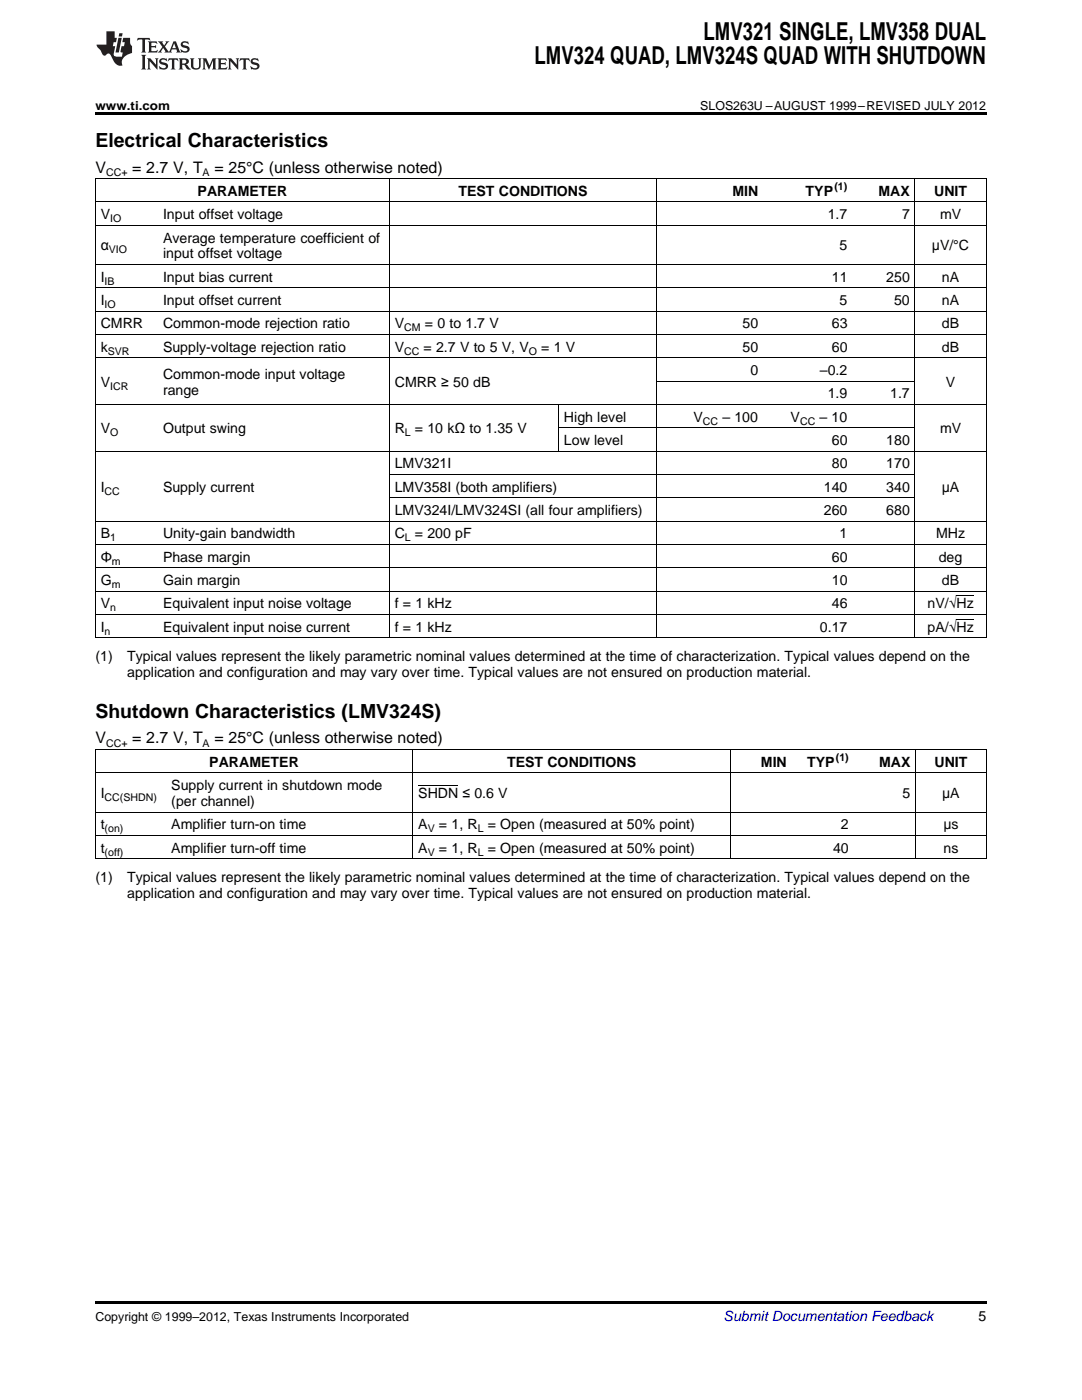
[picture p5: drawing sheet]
<svg xmlns="http://www.w3.org/2000/svg" width="216mm" height="279mm" viewBox="0 0 216 279" stroke-linecap="round" stroke-linejoin="round" font-family="sans-serif">
<defs><g id="words">
<g font-size="4.9">
<text x="140.4" y="7.9">LMV321 SINGLE, LMV358 DUAL</text>
<text x="106.7" y="12.8">LMV324 QUAD, LMV324S QUAD WITH SHUTDOWN</text>
</g>
<g font-size="3.9">
<text x="19" y="29.3">Electrical Characteristics</text>
<text x="19" y="143.2">Shutdown Characteristics (LMV324S)</text>
</g>
<g font-size="3.2">
<text x="19" y="34.4">V</text>
<text x="26.4" y="34.4">= 2.7 V, T</text>
<text x="42.8" y="34.4">= 25°C (unless otherwise noted)</text>
<text x="19" y="148.4">V</text>
<text x="26.4" y="148.4">= 2.7 V, T</text>
<text x="42.8" y="148.4">= 25°C (unless otherwise noted)</text>
</g>
<g font-size="2.8">
<text x="39.4" y="39.1">PARAMETER</text>
<text x="91.5" y="39.1">TEST CONDITIONS</text>
<text x="146.2" y="39.1">MIN</text>
<text x="160.8" y="39.1">TYP</text>
<text x="175.3" y="39.1">MAX</text>
<text x="186.4" y="39.1">UNIT</text>
<text x="20.1" y="43.7">V</text>
<text x="32.5" y="43.7">Input offset voltage</text>
<text x="165.2" y="43.7">1.7</text>
<text x="180" y="43.7">7</text>
<text x="187.6" y="43.7">mV</text>
<text x="20.1" y="50">α</text>
<text x="32.5" y="48.4">Average temperature coefficient of</text>
<text x="32.5" y="51.6">input offset voltage</text>
<text x="167.5" y="50">5</text>
<text x="185.9" y="50">μV/°C</text>
<text x="20.1" y="56.2">I</text>
<text x="32.5" y="56.2">Input bias current</text>
<text x="166" y="56.2">11</text>
<text x="176.8" y="56.2">250</text>
<text x="188" y="56.2">nA</text>
<text x="20.1" y="60.9">I</text>
<text x="20.1" y="65.5">CMRR</text>
<text x="32.5" y="60.9">Input offset current</text>
<text x="32.5" y="65.5">Common-mode rejection ratio</text>
<text x="78.8" y="65.5">V</text>
<text x="84.8" y="65.5">= 0 to 1.7 V</text>
<text x="148.2" y="65.5">50</text>
<text x="166" y="65.5">63</text>
<text x="167.5" y="60.9">5</text>
<text x="178.4" y="60.9">50</text>
<text x="188" y="60.9">nA</text>
<text x="188" y="65.5">dB</text>
<text x="20.1" y="70.2">k</text>
<text x="32.5" y="70.2">Supply-voltage rejection ratio</text>
<text x="78.8" y="70.2">V</text>
<text x="84.5" y="70.2">= 2.7 V to 5 V, V</text>
<text x="108" y="70.2">= 1 V</text>
<text x="148.2" y="70.2">50</text>
<text x="166" y="70.2">60</text>
<text x="188" y="70.2">dB</text>
<text x="20.1" y="77.2">V</text>
<text x="32.5" y="75.6">Common-mode input voltage</text>
<text x="78.8" y="77.2">CMRR ≥ 50 dB</text>
<text x="149.8" y="74.9">0</text>
<text x="163.6" y="74.9">–0.2</text>
<text x="188.7" y="77.2">V</text>
<text x="32.5" y="78.8">range</text>
<text x="165.2" y="79.5">1.9</text>
<text x="177.6" y="79.5">1.7</text>
<text x="20.1" y="86.5">V</text>
<text x="32.5" y="86.5">Output swing</text>
<text x="78.8" y="86.5">R</text>
<text x="82.8" y="86.5">= 10 kΩ to 1.35 V</text>
<text x="112.5" y="84.2">High level</text>
<text x="112.5" y="88.8">Low level</text>
<text x="138.4" y="84.2">V</text>
<text x="144.1" y="84.2">– 100</text>
<text x="157.8" y="84.2">V</text>
<text x="163.5" y="84.2">– 10</text>
<text x="166" y="88.8">60</text>
<text x="176.8" y="88.8">180</text>
<text x="187.6" y="86.5">mV</text>
<text x="78.8" y="93.5">LMV321I</text>
<text x="166" y="93.5">80</text>
<text x="176.8" y="93.5">170</text>
<text x="20.1" y="98.1">I</text>
<text x="32.5" y="98.1">Supply current</text>
<text x="78.8" y="98.1">LMV358I (both amplifiers)</text>
<text x="164.4" y="98.1">140</text>
<text x="176.8" y="98.1">340</text>
<text x="187.9" y="98.1">μA</text>
<text x="20.1" y="107.5">B</text>
<text x="32.5" y="107.5">Unity-gain bandwidth</text>
<text x="78.8" y="102.8">LMV324I/LMV324SI (all four amplifiers)</text>
<text x="78.8" y="107.5">C</text>
<text x="82.8" y="107.5">= 200 pF</text>
<text x="164.4" y="102.8">260</text>
<text x="167.5" y="107.5">1</text>
<text x="176.8" y="102.8">680</text>
<text x="186.8" y="107.5">MHz</text>
<text x="20.1" y="112.1">Φ</text>
<text x="32.5" y="112.1">Phase margin</text>
<text x="166" y="112.1">60</text>
<text x="187.3" y="112.1">deg</text>
<text x="20.1" y="116.8">G</text>
<text x="32.5" y="116.8">Gain margin</text>
<text x="166" y="116.8">10</text>
<text x="188" y="116.8">dB</text>
<text x="20.1" y="121.4">V</text>
<text x="32.5" y="121.4">Equivalent input noise voltage</text>
<text x="78.8" y="121.4">f = 1 kHz</text>
<text x="166" y="121.4">46</text>
<text x="185.1" y="121.4">nV/√Hz</text>
<text x="19" y="131.9">(1)</text>
<text x="20.1" y="126.1">I</text>
<text x="25.4" y="131.9">Typical values represent the likely parametric nominal values determined at the time of characterization. Typical values depend on the</text>
<text x="32.5" y="126.1">Equivalent input noise current</text>
<text x="78.8" y="126.1">f = 1 kHz</text>
<text x="163.6" y="126.1">0.17</text>
<text x="185.1" y="126.1">pA/√Hz</text>
<text x="25.4" y="135.1">application and configuration and may vary over time. Typical values are not ensured on production material.</text>
<text x="41.8" y="153">PARAMETER</text>
<text x="101.2" y="153">TEST CONDITIONS</text>
<text x="151.8" y="153">MIN</text>
<text x="161" y="153">TYP</text>
<text x="175.4" y="153">MAX</text>
<text x="186.5" y="153">UNIT</text>
<text x="20.1" y="159.3">I</text>
<text x="34.2" y="157.7">Supply current in shutdown mode</text>
<text x="34.2" y="160.9">(per channel)</text>
<text x="83.5" y="159.3">SHDN ≤ 0.6 V</text>
<text x="180.1" y="159.3">5</text>
<text x="188" y="159.3">μA</text>
<text x="20.1" y="165.5">t</text>
<text x="34.2" y="165.5">Amplifier turn-on time</text>
<text x="83.5" y="165.5">A</text>
<text x="87.6" y="165.5">= 1, R</text>
<text x="97.3" y="165.5">= Open (measured at 50% point)</text>
<text x="167.8" y="165.5">2</text>
<text x="188.2" y="165.5">μs</text>
<text x="20.1" y="170.2">t</text>
<text x="34.2" y="170.2">Amplifier turn-off time</text>
<text x="83.5" y="170.2">A</text>
<text x="87.6" y="170.2">= 1, R</text>
<text x="97.3" y="170.2">= Open (measured at 50% point)</text>
<text x="166.2" y="170.2">40</text>
<text x="188.3" y="170.2">ns</text>
<text x="19" y="176">(1)</text>
<text x="25.4" y="176">Typical values represent the likely parametric nominal values determined at the time of characterization. Typical values depend on the</text>
<text x="25.4" y="179.2">application and configuration and may vary over time. Typical values are not ensured on production material.</text>
<text x="195.3" y="263.6">5</text>
</g>
<text font-size="2.8" fill="#0000c8" x="144.4" y="263.6">Submit Documentation Feedback</text>
<g font-size="2.5">
<text x="19" y="21.9">www.ti.com</text>
<text x="139.7" y="21.9">SLOS263U –AUGUST 1999–REVISED JULY 2012</text>
<text x="19" y="263.6">Copyright © 1999–2012, Texas Instruments Incorporated</text>
</g>
<g font-size="2.1">
<text x="21.2" y="35.1">CC+</text>
<text x="40.4" y="35.1">A</text>
<text x="166.5" y="38">(1)</text>
<text x="22" y="44.3">IO</text>
<text x="21.7" y="50.6">VIO</text>
<text x="20.9" y="56.8">IB</text>
<text x="20.9" y="61.5">IO</text>
<text x="21.5" y="70.8">SVR</text>
<text x="80.6" y="66.1">CM</text>
<text x="80.6" y="70.8">CC</text>
<text x="105.5" y="70.8">O</text>
<text x="22" y="77.8">ICR</text>
<text x="22" y="87.1">O</text>
<text x="80.8" y="87.1">L</text>
<text x="140.3" y="84.7">CC</text>
<text x="159.6" y="84.7">CC</text>
<text x="20.9" y="98.7">CC</text>
<text x="22" y="108">1</text>
<text x="22.3" y="112.7">m</text>
<text x="80.8" y="108">L</text>
<text x="22.3" y="117.3">m</text>
<text x="22" y="122">n</text>
<text x="20.9" y="126.6">n</text>
<text x="21.2" y="149">CC+</text>
<text x="40.4" y="149">A</text>
<text x="166.8" y="151.9">(1)</text>
<text x="20.9" y="159.8">CC(SHDN)</text>
<text x="20.9" y="166.1">(on)</text>
<text x="85.3" y="166.1">V</text>
<text x="95.3" y="166.1">L</text>
<text x="20.9" y="170.7">(off)</text>
<text x="85.3" y="170.7">V</text>
<text x="95.3" y="170.7">L</text>
</g>
</g></defs>
<g fill="#231f20">
<path d="M27.5 7.6l-.1 .5 .4-.2h.6v.1v2.1l-.2 .4h1l-.3-.4v-2.1l.1-.1h.5l.5 .2-.2-.5zM29.5 8.3l.2 .3v1.5l-.2 .4h1.8l.2-.6a1.04 1.04 0 0 1-1.3 .2v-.7h.6l.3 .2v-.6l-.3 .2h-.6v-.6l.8-.1 .4 .3-.2-.5zM31.5 8.3l.9 1.1-.9 1.1h.8l-.2-.2 .5-.7 .4 .7-.2 .2h1.5l-.1-.2 .1-.4h.9l.1 .4-.2 .2h1l-.3-.3-.7-1.9h-.5l-.9 2-.8-1 .9-1h-.8l.1 .3-.3 .5-.4-.6 .2-.2zM34.7 8.6l.4 1h-.7zM36.3 8.4a.63 .63 0 0 0-.2 .7 .63 .63 0 0 0 .6 .4l.6 .2 .1 .2a.75 .75 0 0 1-.7 .4 .75 .75 0 0 1-.6-.5l.1 .7 .1-.1a1.11 1.11 0 0 0 1.5-.6 1.13 1.13 0 0 0-1.2-.8l-.1-.4a1.04 1.04 0 0 1 1.2 .2l-.2-.5-.1 .1-.5-.2zM28.2 10.9l.2 .4v2.2l-.2 .4h1l-.3-.4v-2.2l.3-.4zM29.3 11.6l.3 .4v1.5l-.3 .4h.8l-.2-.4v-1.3l1.5 1.7v-1.9l.2-.4h-.7l.2 .4v.9l-1.1-1.3zM32 11.8a.62 .62 0 0 0-.2 .7 .62 .62 0 0 0 .6 .4l.6 .1 .1 .3a.76 .76 0 0 1-.7 .3 .76 .76 0 0 1-.6-.4l.1 .7 .1-.1a1.11 1.11 0 0 0 1.5-.6 1.13 1.13 0 0 0-1.2-.8l-.1-.4a1.04 1.04 0 0 1 1.2 .2l-.2-.6-.1 .1-.5-.1zM33.7 11.6l-.2 .6a.61 .61 0 0 1 .8-.3v1.6l-.2 .4h.9l-.2-.4v-1.6a.63 .63 0 0 1 .8 .3l-.2-.6zM35.6 11.6l.3 .4v1.5l-.3 .4h1l-.2-.2v-.8l.5 .2a.76 .76 0 0 0 1.2 .7l-1-1a.58 .58 0 0 0 .6-.5 .58 .58 0 0 0-.5-.6zM36.4 11.9h.1a.45 .45 0 0 1 .5 .1 .45 .45 0 0 1 .1 .5l-.7 .2zM37.9 11.6l.2 .2a2.17 2.17 0 0 0 .3 1.9 .99 .99 0 0 0 1.6-.6v-1.1l.2-.4h-.7l.2 .2a1.92 1.92 0 0 1-.2 1.8 .6 .6 0 0 1-.9-.5v-1.1l.2-.4zM40.4 11.6l.2 .4v1.5l-.2 .4h.7l-.2-.4v-1.4l.8 1.8 .8-1.8v1.4l-.2 .4h.9l-.2-.4v-1.5l.2-.4h-.8l-.6 1.5-.6-1.5zM43.4 11.6l.2 .4v1.5l-.2 .4h1.8l.2-.6a1.04 1.04 0 0 1-1.3 .1v-.6h.5l.4 .2v-.6l-.4 .2h-.5v-.7h.8l.3 .3-.1-.6zM45.5 11.6l.2 .4v1.5l-.2 .4h.7l-.2-.4v-1.3l1.5 1.7v-1.9l.2-.4h-.7l.2 .4v.9l-1.1-1.3zM47.9 11.6l-.1 .6a.61 .61 0 0 1 .8-.3v1.6l-.3 .4h1l-.3-.4 .1-1.6a.63 .63 0 0 1 .7 .3l-.1-.6zM50.2 11.8a.62 .62 0 0 0-.2 .7 .62 .62 0 0 0 .6 .4l.6 .1 .2 .3a.76 .76 0 0 1-.8 .3 .76 .76 0 0 1-.6-.4l.1 .7 .2-.1a1.11 1.11 0 0 0 1.5-.6 1.13 1.13 0 0 0-1.3-.8l-.1-.4a1.04 1.04 0 0 1 1.2 .2l-.1-.6-.2 .1-.5-.1z"/>
<path d="M21.2 6.3v2.6h-1.9l.1 .4 .7 .9a.91 .91 0 0 0 1 .8 .56 .56 0 0 1 .5-.3 .56 .56 0 0 1 .5 .3l.4 .8a1.53 1.53 0 0 0 1.9 1.2 1.54 1.54 0 0 1 1-2.1l.9-.3v-1.4a1.52 1.52 0 0 1-.3-1.6h-1.4l-.2 .8h.5l-.2 .8h-.4l-.2 1v.2l.4 .1-.2 .8a1.93 1.93 0 0 1-1.6-.3l.3-1.8h-.5l.2-.8h.4l.2-.8h-.4v-1.3zM23.6 7.6l-.6 2.9h.7l.6-2.9zM23.8 6.6l-.1 .7h.6l.2-.7z"/>
</g>
<path d="M19 22.5h177.8v.5h-177.8zM19 259.7h177.8v.5h-177.8z" fill="#000"/>
<g fill="none" stroke="#000" stroke-width=".2">
<path d="M19 35.6h177.8M19.1 35.7v91.7M77.7 35.7v91.7M131 35.7v91.7M182.5 35.7v91.7M196.8 35.7v91.7M19 57.4h177.8M19 52.8h177.8M19 45h177.8M19 40.3h177.8M19 71.4h177.8M19 66.8h177.8"/>
<path d="M19 62.1h177.8M131.1 76.1h51.5M19 90h177.8M19 80.7h177.8M77.7 99.4h104.9M77.7 94.7h104.9M111.4 80.8v9.3M111.5 85.4h71.1M19 118h177.8M19 113.3h177.8M19 108.7h177.8M19 104h177.8"/>
<path d="M190.9 118.9h3.4M19 127.3h177.8M19 122.6h177.8M190.9 123.6h3.4M19 154.3h177.8M19 149.6h177.8M19.1 149.6v21.8M82.4 149.6v21.8M83.5 156.8h7.9M145.7 149.6v21.8M182.7 149.6v21.8M196.8 149.6v21.8"/>
<path d="M19 171.4h177.8M19 166.7h177.8M19 162.1h177.8"/>
</g>
<use href="#words"/>
</svg>
